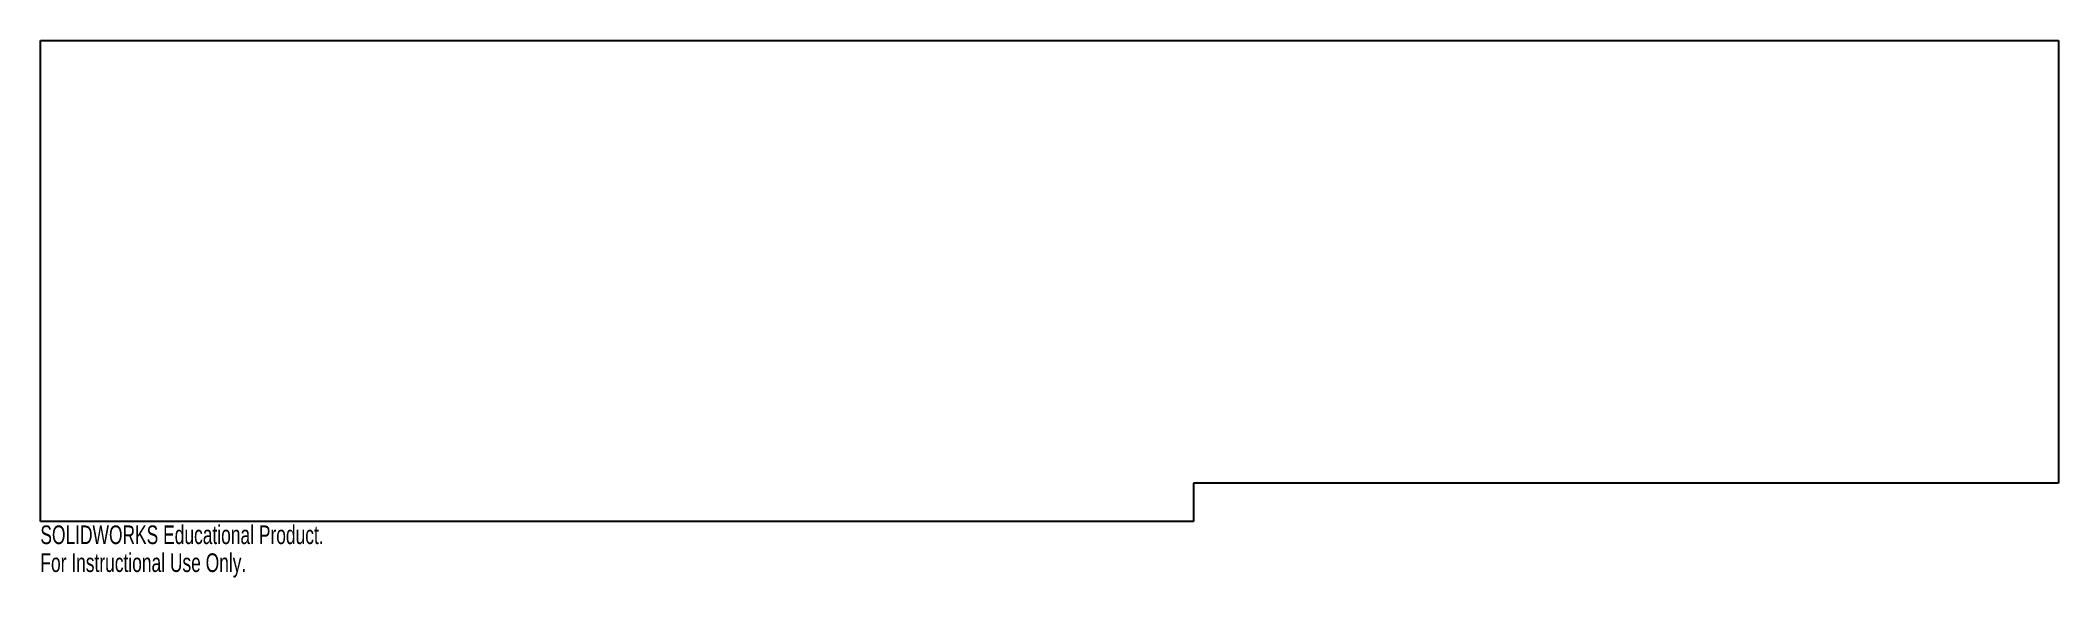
# Model space of a CAD drawing. Header units: millimetres. Extents: x 0 to 525, y -15 to 125.
import ezdxf

# ---------------------------------------------------------------- set-up
doc = ezdxf.new("R2010")
doc.units = ezdxf.units.MM
doc.layers.add('CORTE', color=7, linetype='Continuous')
doc.styles.add('SLDTEXTSTYLE0', font='TXT', dxfattribs={"width": 0.7})

msp = doc.modelspace()

# ---------------------------------------------------------------- linework, layer by layer
at = {"layer": 'CORTE', "color": 7, "linetype": 'Continuous', "lineweight": 25}
for p, q in [((0, 0), (0, 125)), ((0, 125), (525, 125)), ((525, 125), (525, 10)), ((525, 10), (300, 10)), ((300, 10), (300, 0)), ((300, 0), (0, 0))]:
    msp.add_line(p, q, dxfattribs=at)

# ---------------------------------------------------------------- texts
at = {"color": 7, "linetype": 'Continuous', "char_height": 4.8336, "attachment_point": 1, "style": 'SLDTEXTSTYLE0'}
for s, insert in [('SOLIDWORKS Educational Product.', (0, -1.02)), ('For Instructional Use Only.', (0, -8.27))]:
    msp.add_mtext(s, dxfattribs=dict(at, insert=insert))

doc.saveas('drawing.dxf')
